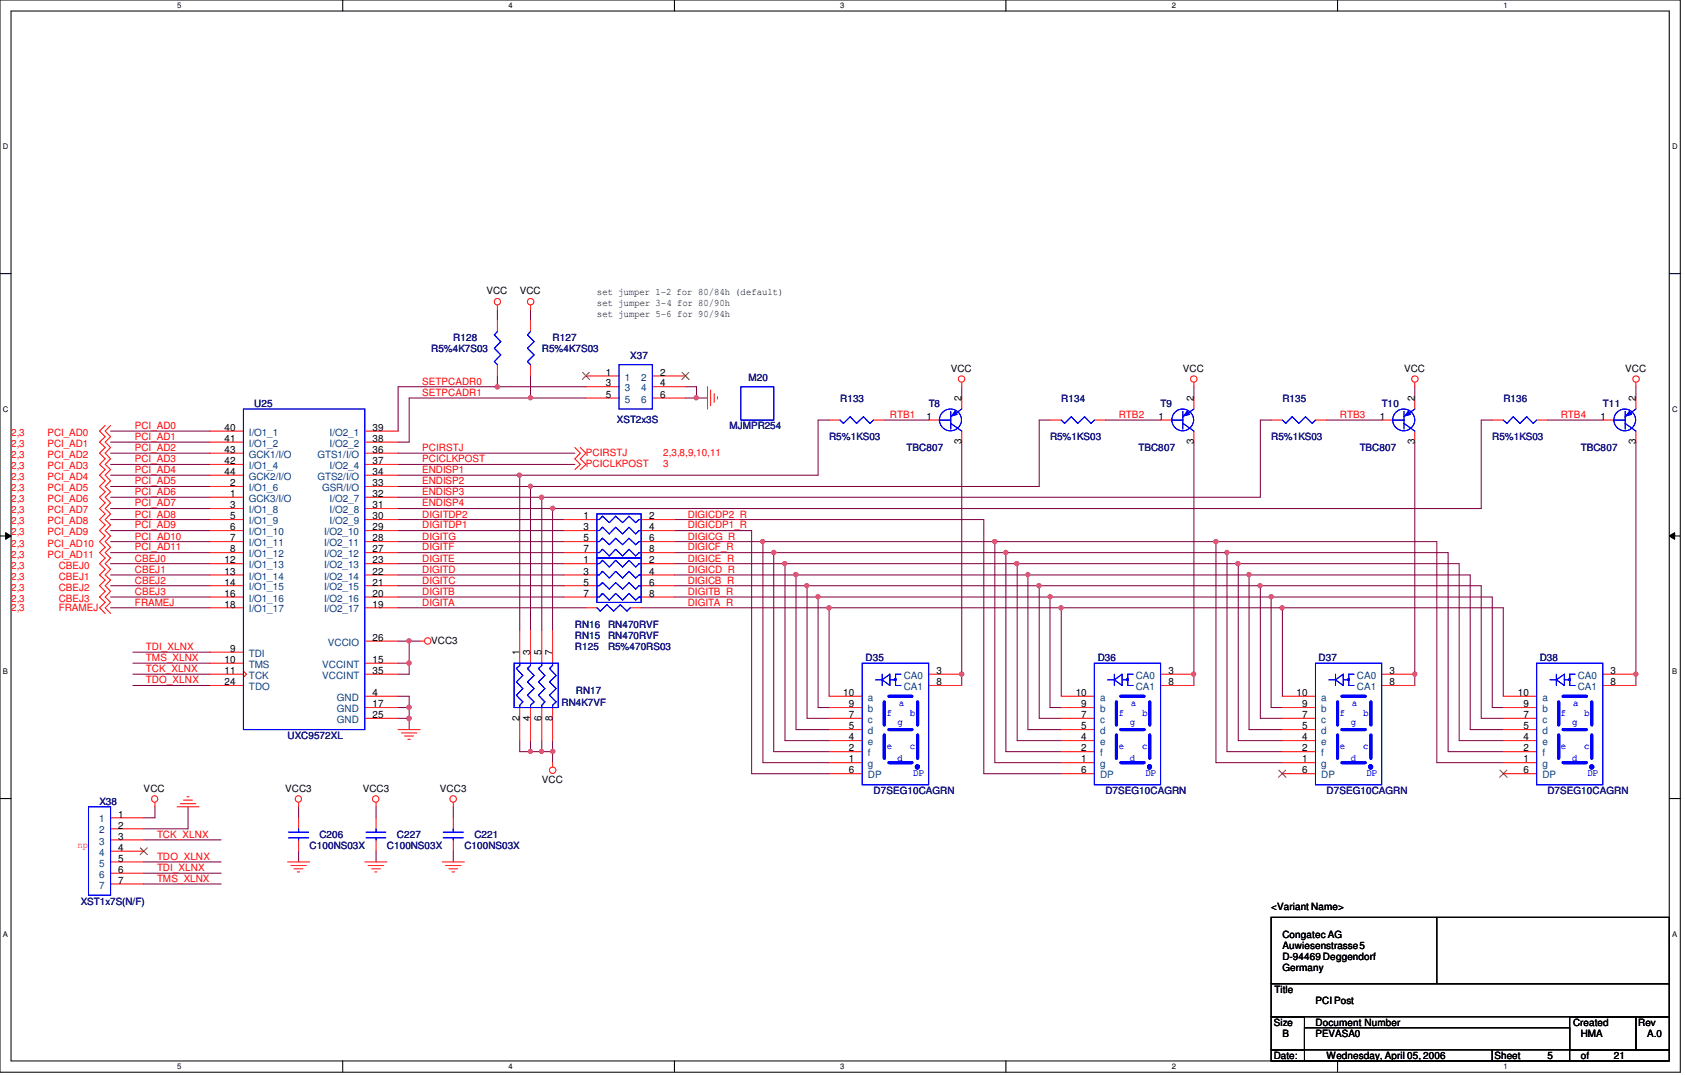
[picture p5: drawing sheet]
<svg xmlns="http://www.w3.org/2000/svg" width="278mm" height="177mm" viewBox="0 0 278 177" stroke-linecap="round" stroke-linejoin="round" font-family="sans-serif">
<defs><g id="words">
<g font-size="1.7">
<text x="80.3" y="48.6">VCC</text>
<text x="85.8" y="48.6">VCC</text>
<text x="98.5" y="48.8">set jumper 1-2 for 80/84h (default)</text>
<text x="98.5" y="50.5">set jumper 3-4 for 80/90h</text>
<text x="98.5" y="52.3">set jumper 5-6 for 90/94h</text>
<text x="99.9" y="62">1</text>
<text x="99.9" y="63.8">3</text>
<text x="99.9" y="65.7">5</text>
<text x="108.9" y="62">2</text>
<text x="108.9" y="63.8">4</text>
<text x="108.9" y="65.7">6</text>
<text x="156.9" y="61.4">VCC</text>
<text x="195.2" y="61.4">VCC</text>
<text x="231.7" y="61.4">VCC</text>
<text x="268.2" y="61.4">VCC</text>
<text x="37" y="71.1">40</text>
<text x="61.5" y="71.1">39</text>
<text x="152.9" y="69.3">1</text>
<text x="158.7" y="66.3" transform="rotate(-90 158.7 66.3)">2</text>
<text x="191.2" y="69.3">1</text>
<text x="197" y="66.3" transform="rotate(-90 197 66.3)">2</text>
<text x="227.7" y="69.3">1</text>
<text x="233.5" y="66.3" transform="rotate(-90 233.5 66.3)">2</text>
<text x="264.1" y="69.3">1</text>
<text x="269.9" y="66.3" transform="rotate(-90 269.9 66.3)">2</text>
<text x="37" y="72.9">41</text>
<text x="37" y="76.6">42</text>
<text x="37" y="74.8">43</text>
<text x="61.5" y="74.8">36</text>
<text x="61.5" y="76.6">37</text>
<text x="61.5" y="72.9">38</text>
<text x="158.7" y="73.4" transform="rotate(-90 158.7 73.4)">3</text>
<text x="197" y="73.4" transform="rotate(-90 197 73.4)">3</text>
<text x="233.5" y="73.4" transform="rotate(-90 233.5 73.4)">3</text>
<text x="269.9" y="73.4" transform="rotate(-90 269.9 73.4)">3</text>
<text x="37" y="78.4">44</text>
<text x="38" y="82">1</text>
<text x="38" y="80.3">2</text>
<text x="38" y="83.9">3</text>
<text x="61.5" y="83.9">31</text>
<text x="61.5" y="82">32</text>
<text x="61.5" y="80.3">33</text>
<text x="61.5" y="78.4">34</text>
<text x="38" y="85.7">5</text>
<text x="38" y="87.5">6</text>
<text x="38" y="89.4">7</text>
<text x="61.5" y="89.4">28</text>
<text x="61.5" y="87.5">29</text>
<text x="61.5" y="85.7">30</text>
<text x="96.3" y="85.7">1</text>
<text x="96.3" y="87.5">3</text>
<text x="96.3" y="89.4">5</text>
<text x="107.1" y="85.7">2</text>
<text x="107.1" y="87.5">4</text>
<text x="107.1" y="89.4">6</text>
<text x="37" y="93">12</text>
<text x="37" y="94.9">13</text>
<text x="38" y="91.2">8</text>
<text x="61.5" y="94.9">22</text>
<text x="61.5" y="93">23</text>
<text x="61.5" y="91.2">27</text>
<text x="96.3" y="91.2">7</text>
<text x="96.3" y="93">1</text>
<text x="96.3" y="94.9">3</text>
<text x="107.1" y="91.2">8</text>
<text x="107.1" y="93">2</text>
<text x="107.1" y="94.9">4</text>
<text x="37" y="96.6">14</text>
<text x="37" y="98.5">16</text>
<text x="37" y="100.3">18</text>
<text x="61.5" y="100.3">19</text>
<text x="61.5" y="98.5">20</text>
<text x="61.5" y="96.6">21</text>
<text x="96.3" y="96.6">5</text>
<text x="96.3" y="98.5">7</text>
<text x="107.1" y="96.6">6</text>
<text x="107.1" y="98.5">8</text>
<text x="38" y="107.6">9</text>
<text x="61.5" y="105.8">26</text>
<text x="71.2" y="106.3">VCC3</text>
<text x="37" y="109.4">10</text>
<text x="37" y="111.3">11</text>
<text x="37" y="113.1">24</text>
<text x="61.5" y="109.4">15</text>
<text x="61.5" y="111.3">35</text>
<text x="85.7" y="108.2" transform="rotate(-90 85.7 108.2)">1</text>
<text x="87.5" y="108.2" transform="rotate(-90 87.5 108.2)">3</text>
<text x="89.4" y="108.2" transform="rotate(-90 89.4 108.2)">5</text>
<text x="91.1" y="108.2" transform="rotate(-90 91.1 108.2)">7</text>
<text x="154.5" y="111.3">3</text>
<text x="154.5" y="113.1">8</text>
<text x="192.8" y="111.3">3</text>
<text x="192.8" y="113.1">8</text>
<text x="229.3" y="111.3">3</text>
<text x="229.3" y="113.1">8</text>
<text x="265.8" y="111.3">3</text>
<text x="265.8" y="113.1">8</text>
<text x="61.5" y="114.9">4</text>
<text x="61.5" y="116.8">17</text>
<text x="61.5" y="118.5">25</text>
<text x="85.7" y="119" transform="rotate(-90 85.7 119)">2</text>
<text x="87.5" y="119" transform="rotate(-90 87.5 119)">4</text>
<text x="89.4" y="119" transform="rotate(-90 89.4 119)">6</text>
<text x="91.1" y="119" transform="rotate(-90 91.1 119)">8</text>
<text x="139.1" y="114.9">10</text>
<text x="140.1" y="118.5">7</text>
<text x="140.1" y="116.8">9</text>
<text x="177.5" y="114.9">10</text>
<text x="178.4" y="118.5">7</text>
<text x="178.4" y="116.8">9</text>
<text x="214" y="114.9">10</text>
<text x="214.9" y="118.5">7</text>
<text x="214.9" y="116.8">9</text>
<text x="250.4" y="114.9">10</text>
<text x="251.4" y="118.5">7</text>
<text x="251.4" y="116.8">9</text>
<text x="140.1" y="125.9">1</text>
<text x="140.1" y="124">2</text>
<text x="140.1" y="122.2">4</text>
<text x="140.1" y="120.4">5</text>
<text x="178.4" y="125.9">1</text>
<text x="178.4" y="124">2</text>
<text x="178.4" y="122.2">4</text>
<text x="178.4" y="120.4">5</text>
<text x="214.9" y="125.9">1</text>
<text x="214.9" y="124">2</text>
<text x="214.9" y="122.2">4</text>
<text x="214.9" y="120.4">5</text>
<text x="251.4" y="125.9">1</text>
<text x="251.4" y="124">2</text>
<text x="251.4" y="122.2">4</text>
<text x="251.4" y="120.4">5</text>
<text x="23.7" y="130.7">VCC</text>
<text x="47.1" y="130.7">VCC3</text>
<text x="59.9" y="130.7">VCC3</text>
<text x="72.6" y="130.7">VCC3</text>
<text x="89.4" y="129.2">VCC</text>
<text x="140.1" y="127.7">6</text>
<text x="178.4" y="127.7">6</text>
<text x="214.9" y="127.7">6</text>
<text x="251.4" y="127.7">6</text>
<text x="19.5" y="135">1</text>
<text x="19.5" y="136.8">2</text>
<text x="19.5" y="138.6">3</text>
<text x="19.5" y="140.5">4</text>
<text x="19.5" y="142.2">5</text>
<text x="19.5" y="144.1">6</text>
<text x="19.5" y="145.9">7</text>
<text x="209.8" y="150.2">&lt;Variant Name&gt;</text>
<text x="211.6" y="154.8">Congatec AG</text>
<text x="211.6" y="156.6">Auwiesenstrasse 5</text>
<text x="211.6" y="158.4">D-94469 Deggendorf</text>
<text x="211.6" y="160.3">Germany</text>
<text x="210.3" y="163.9">Title</text>
<text x="217.1" y="165.7">PCI Post</text>
<text x="210.2" y="169.4">Size</text>
<text x="211.6" y="171.2">B</text>
<text x="217.1" y="169.4">Document Number</text>
<text x="217.1" y="171.2">PEVASA0</text>
<text x="259.6" y="169.4">Created</text>
<text x="260.9" y="171.2">HMA</text>
<text x="270.3" y="169.4">Rev</text>
<text x="271.8" y="171.2">A.0</text>
<text x="210.2" y="174.8">Date:</text>
<text x="218.9" y="174.8">Wednesday, April 05, 2006</text>
<text x="246.6" y="174.8">Sheet</text>
<text x="255.4" y="174.8">5</text>
<text x="260.9" y="174.8">of</text>
<text x="266.3" y="174.8">21</text>
</g>
<g font-size="1.7" fill="#000080">
<text x="71.2" y="58.1">R5%4K7S03</text>
<text x="74.8" y="56.3">R128</text>
<text x="89.4" y="58.1">R5%4K7S03</text>
<text x="91.2" y="56.3">R127</text>
<text x="104" y="59.2">X37</text>
<text x="123.5" y="62.9">M20</text>
<text x="42" y="67.2">U25</text>
<text x="101.8" y="69.8">XST2x3S</text>
<text x="120.4" y="70.9">MJMPR254</text>
<text x="138.6" y="66.3">R133</text>
<text x="153.2" y="67.2">T8</text>
<text x="175.1" y="66.3">R134</text>
<text x="191.5" y="67.2">T9</text>
<text x="211.6" y="66.3">R135</text>
<text x="228" y="67.2">T10</text>
<text x="248.1" y="66.3">R136</text>
<text x="264.5" y="67.2">T11</text>
<text x="136.8" y="72.7">R5%1KS03</text>
<text x="149.6" y="74.5">TBC807</text>
<text x="173.3" y="72.7">R5%1KS03</text>
<text x="187.9" y="74.5">TBC807</text>
<text x="209.8" y="72.7">R5%1KS03</text>
<text x="224.4" y="74.5">TBC807</text>
<text x="246.3" y="72.7">R5%1KS03</text>
<text x="260.9" y="74.5">TBC807</text>
<text x="94.9" y="103.7">RN16</text>
<text x="94.9" y="105.5">RN15</text>
<text x="94.9" y="107.3">R125</text>
<text x="100.3" y="107.3">R5%470RS03</text>
<text x="100.3" y="105.5">RN470RVF</text>
<text x="100.3" y="103.7">RN470RVF</text>
<text x="142.8" y="109.2">D35</text>
<text x="181.1" y="109.2">D36</text>
<text x="217.6" y="109.2">D37</text>
<text x="254.1" y="109.2">D38</text>
<text x="92.7" y="116.5">RN4K7VF</text>
<text x="95" y="114.6">RN17</text>
<text x="47.5" y="121.9">UXC9572XL</text>
<text x="144.1" y="131.1">D7SEG10CAGRN</text>
<text x="182.4" y="131.1">D7SEG10CAGRN</text>
<text x="218.9" y="131.1">D7SEG10CAGRN</text>
<text x="255.4" y="131.1">D7SEG10CAGRN</text>
<text x="16.4" y="132.9">X38</text>
<text x="51.1" y="140.2">C100NS03X</text>
<text x="52.7" y="138.3">C206</text>
<text x="63.8" y="140.2">C100NS03X</text>
<text x="65.5" y="138.3">C227</text>
<text x="76.6" y="140.2">C100NS03X</text>
<text x="78.3" y="138.3">C221</text>
<text x="13.3" y="149.3">XST1x7S(N/F)</text>
</g>
<g font-size="1.7" fill="#f00">
<text x="69.7" y="65.3">SETPCADR1</text>
<text x="69.7" y="63.5">SETPCADR0</text>
<text x="1.8" y="72">2,3</text>
<text x="7.8" y="72">PCI_AD0</text>
<text x="22.3" y="70.8">PCI_AD0</text>
<text x="146.9" y="69">RTB1</text>
<text x="184.6" y="69">RTB2</text>
<text x="221.1" y="69">RTB3</text>
<text x="257.6" y="69">RTB4</text>
<text x="1.8" y="73.8">2,3</text>
<text x="1.8" y="75.6">2,3</text>
<text x="1.8" y="77.4">2,3</text>
<text x="7.8" y="73.8">PCI_AD1</text>
<text x="7.8" y="75.6">PCI_AD2</text>
<text x="7.8" y="77.4">PCI_AD3</text>
<text x="22.3" y="72.6">PCI_AD1</text>
<text x="22.3" y="76.3">PCI_AD3</text>
<text x="22.3" y="74.5">PCI_AD2</text>
<text x="69.7" y="74.5">PCIRSTJ</text>
<text x="69.7" y="76.3">PCICLKPOST</text>
<text x="96.7" y="75.3">PCIRSTJ</text>
<text x="96.7" y="77">PCICLKPOST</text>
<text x="109.4" y="77">3</text>
<text x="109.4" y="75.3">2,3,8,9,10,11</text>
<text x="1.8" y="79.2">2,3</text>
<text x="1.8" y="81.1">2,3</text>
<text x="1.8" y="82.9">2,3</text>
<text x="7.8" y="79.2">PCI_AD4</text>
<text x="7.8" y="81.1">PCI_AD5</text>
<text x="7.8" y="82.9">PCI_AD6</text>
<text x="22.3" y="78.1">PCI_AD4</text>
<text x="22.3" y="79.9">PCI_AD5</text>
<text x="22.3" y="81.7">PCI_AD6</text>
<text x="22.3" y="83.6">PCI_AD7</text>
<text x="69.7" y="83.6">ENDISP4</text>
<text x="69.7" y="81.7">ENDISP3</text>
<text x="69.7" y="79.9">ENDISP2</text>
<text x="69.7" y="78.1">ENDISP1</text>
<text x="1.8" y="84.8">2,3</text>
<text x="1.8" y="86.5">2,3</text>
<text x="1.8" y="88.4">2,3</text>
<text x="7.8" y="84.8">PCI_AD7</text>
<text x="7.8" y="86.5">PCI_AD8</text>
<text x="7.8" y="88.4">PCI_AD9</text>
<text x="22.3" y="85.4">PCI_AD8</text>
<text x="22.3" y="87.2">PCI_AD9</text>
<text x="22.3" y="89.1">PCI_AD10</text>
<text x="69.7" y="85.4">DIGITDP2</text>
<text x="69.7" y="87.2">DIGITDP1</text>
<text x="69.7" y="89.1">DIGITG</text>
<text x="113.5" y="85.4">DIGICDP2_R</text>
<text x="113.5" y="87.2">DIGICDP1_R</text>
<text x="113.5" y="89.1">DIGICG_R</text>
<text x="1.8" y="93.9">2,3</text>
<text x="1.8" y="95.7">2,3</text>
<text x="1.8" y="90.2">2,3</text>
<text x="1.8" y="92">2,3</text>
<text x="7.8" y="90.2">PCI_AD10</text>
<text x="7.8" y="92">PCI_AD11</text>
<text x="9.7" y="93.9">CBEJ0</text>
<text x="9.7" y="95.7">CBEJ1</text>
<text x="22.3" y="90.8">PCI_AD11</text>
<text x="22.3" y="92.7">CBEJ0</text>
<text x="22.3" y="94.5">CBEJ1</text>
<text x="69.7" y="90.8">DIGITF</text>
<text x="69.7" y="92.7">DIGITE</text>
<text x="69.7" y="94.5">DIGITD</text>
<text x="113.5" y="90.8">DIGICF_R</text>
<text x="113.5" y="92.7">DIGICE_R</text>
<text x="113.5" y="94.5">DIGICD_R</text>
<text x="1.8" y="100.8">2,3</text>
<text x="1.8" y="97.5">2,3</text>
<text x="1.8" y="99.3">2,3</text>
<text x="9.7" y="100.8">FRAMEJ</text>
<text x="9.7" y="97.5">CBEJ2</text>
<text x="9.7" y="99.3">CBEJ3</text>
<text x="22.3" y="100">FRAMEJ</text>
<text x="22.3" y="96.4">CBEJ2</text>
<text x="22.3" y="98.2">CBEJ3</text>
<text x="69.7" y="96.4">DIGITC</text>
<text x="69.7" y="98.2">DIGITB</text>
<text x="69.7" y="100">DIGITA</text>
<text x="113.5" y="96.4">DIGICB_R</text>
<text x="113.5" y="98.2">DIGITB_R</text>
<text x="113.5" y="100">DIGITA_R</text>
<text x="24.1" y="107.3">TDI_XLNX</text>
<text x="24.1" y="109.1">TMS_XLNX</text>
<text x="24.1" y="111">TCK_XLNX</text>
<text x="24.1" y="112.8">TDO_XLNX</text>
<text x="12.8" y="140">np</text>
<text x="25.9" y="143.8">TDI_XLNX</text>
<text x="25.9" y="138.3">TCK_XLNX</text>
<text x="25.9" y="141.9">TDO_XLNX</text>
<text x="25.9" y="145.6">TMS_XLNX</text>
</g>
<g font-size="1.7" fill="#004080">
<text x="103.1" y="62.8">1</text>
<text x="103.1" y="64.6">3</text>
<text x="105.8" y="62.8">2</text>
<text x="105.8" y="64.6">4</text>
<text x="41.1" y="71.9">I/O1_1</text>
<text x="54.4" y="71.9">I/O2_1</text>
<text x="103.1" y="66.5">5</text>
<text x="105.8" y="66.5">6</text>
<text x="41.1" y="73.7">I/O1_2</text>
<text x="41.1" y="77.4">I/O1_4</text>
<text x="41.1" y="75.6">GCK1/I/O</text>
<text x="52.4" y="75.6">GTS1/I/O</text>
<text x="54.4" y="77.4">I/O2_4</text>
<text x="54.4" y="73.7">I/O2_2</text>
<text x="41.1" y="82.8">GCK3/I/O</text>
<text x="41.1" y="81.1">I/O1_6</text>
<text x="41.1" y="79.2">GCK2/I/O</text>
<text x="52.4" y="79.2">GTS2/I/O</text>
<text x="53.2" y="81.1">GSR/I/O</text>
<text x="54.4" y="82.8">I/O2_7</text>
<text x="41.1" y="84.7">I/O1_8</text>
<text x="41.1" y="86.5">I/O1_9</text>
<text x="41.1" y="88.3">I/O1_10</text>
<text x="53.5" y="88.3">I/O2_10</text>
<text x="54.4" y="86.5">I/O2_9</text>
<text x="54.4" y="84.7">I/O2_8</text>
<text x="41.1" y="90.2">I/O1_11</text>
<text x="41.1" y="92">I/O1_12</text>
<text x="41.1" y="93.8">I/O1_13</text>
<text x="41.1" y="95.7">I/O1_14</text>
<text x="53.5" y="95.7">I/O2_14</text>
<text x="53.5" y="93.8">I/O2_13</text>
<text x="53.5" y="92">I/O2_12</text>
<text x="53.5" y="90.2">I/O2_11</text>
<text x="41.1" y="97.5">I/O1_15</text>
<text x="41.1" y="99.3">I/O1_16</text>
<text x="41.1" y="101.1">I/O1_17</text>
<text x="53.5" y="101.1">I/O2_17</text>
<text x="53.5" y="99.3">I/O2_16</text>
<text x="53.5" y="97.5">I/O2_15</text>
<text x="54.1" y="106.6">VCCIO</text>
<text x="41.1" y="108.4">TDI</text>
<text x="41.1" y="110.2">TMS</text>
<text x="41.1" y="112.1">TCK</text>
<text x="41.1" y="113.9">TDO</text>
<text x="53.2" y="110.2">VCCINT</text>
<text x="53.2" y="112.1">VCCINT</text>
<text x="149.1" y="112.1">CA0</text>
<text x="149.1" y="113.9">CA1</text>
<text x="187.4" y="112.1">CA0</text>
<text x="187.4" y="113.9">CA1</text>
<text x="223.9" y="112.1">CA0</text>
<text x="223.9" y="113.9">CA1</text>
<text x="260.4" y="112.1">CA0</text>
<text x="260.4" y="113.9">CA1</text>
<text x="55.6" y="115.7">GND</text>
<text x="55.6" y="117.5">GND</text>
<text x="55.6" y="119.3">GND</text>
<text x="143.2" y="119.3">c</text>
<text x="143.2" y="117.5">b</text>
<text x="143.2" y="115.7">a</text>
<text x="181.5" y="119.3">c</text>
<text x="181.5" y="117.5">b</text>
<text x="181.5" y="115.7">a</text>
<text x="218" y="119.3">c</text>
<text x="218" y="117.5">b</text>
<text x="218" y="115.7">a</text>
<text x="254.5" y="119.3">c</text>
<text x="254.5" y="117.5">b</text>
<text x="254.5" y="115.7">a</text>
<text x="143.2" y="124.8">f</text>
<text x="143.2" y="123">e</text>
<text x="143.2" y="121.2">d</text>
<text x="181.5" y="124.8">f</text>
<text x="181.5" y="123">e</text>
<text x="181.5" y="121.2">d</text>
<text x="218" y="124.8">f</text>
<text x="218" y="123">e</text>
<text x="218" y="121.2">d</text>
<text x="254.5" y="124.8">f</text>
<text x="254.5" y="123">e</text>
<text x="254.5" y="121.2">d</text>
<text x="143.2" y="126.7">g</text>
<text x="143.2" y="128.4">DP</text>
<text x="181.5" y="126.7">g</text>
<text x="181.5" y="128.4">DP</text>
<text x="218" y="126.7">g</text>
<text x="218" y="128.4">DP</text>
<text x="254.5" y="126.7">g</text>
<text x="254.5" y="128.4">DP</text>
<text x="16.4" y="135.8">1</text>
<text x="16.4" y="137.6">2</text>
<text x="16.4" y="139.4">3</text>
<text x="16.4" y="141.3">4</text>
<text x="16.4" y="143">5</text>
<text x="16.4" y="144.9">6</text>
<text x="16.4" y="146.7">7</text>
</g>
<g font-size="1.7" fill="#00f">
<text x="146.3" y="118.2">f</text>
<text x="148.1" y="119.7">g</text>
<text x="148.3" y="116.5">a</text>
<text x="150.1" y="118.1">b</text>
<text x="184.6" y="118.2">f</text>
<text x="186.4" y="119.7">g</text>
<text x="186.6" y="116.5">a</text>
<text x="188.5" y="118.1">b</text>
<text x="221.1" y="118.2">f</text>
<text x="222.9" y="119.7">g</text>
<text x="223.1" y="116.5">a</text>
<text x="224.9" y="118.1">b</text>
<text x="257.6" y="118.2">f</text>
<text x="259.4" y="119.7">g</text>
<text x="259.6" y="116.5">a</text>
<text x="261.4" y="118.1">b</text>
<text x="146.3" y="123.6">e</text>
<text x="148.1" y="125.6">d</text>
<text x="150.1" y="123.6">c</text>
<text x="184.6" y="123.6">e</text>
<text x="186.4" y="125.6">d</text>
<text x="188.5" y="123.6">c</text>
<text x="221.1" y="123.6">e</text>
<text x="222.9" y="125.6">d</text>
<text x="224.9" y="123.6">c</text>
<text x="257.6" y="123.6">e</text>
<text x="259.4" y="125.6">d</text>
<text x="261.4" y="123.6">c</text>
<text x="150.7" y="128.1">DP</text>
<text x="189" y="128.1">DP</text>
<text x="225.5" y="128.1">DP</text>
<text x="262" y="128.1">DP</text>
</g>
<g font-size="1.3">
<text x="29.2" y="1.4">5</text>
<text x="83.9" y="1.4">4</text>
<text x="138.6" y="1.4">3</text>
<text x="193.4" y="1.4">2</text>
<text x="248.1" y="1.4">1</text>
<text x=".5" y="24.6">D</text>
<text x="275.9" y="24.6">D</text>
<text x=".5" y="68">C</text>
<text x="275.9" y="68">C</text>
<text x=".5" y="111.3">B</text>
<text x="275.9" y="111.3">B</text>
<text x=".5" y="154.6">A</text>
<text x="275.9" y="154.6">A</text>
<text x="29.2" y="176.5">5</text>
<text x="83.9" y="176.5">4</text>
<text x="138.6" y="176.5">3</text>
<text x="193.4" y="176.5">2</text>
<text x="248.1" y="176.5">1</text>
</g>
</g></defs>
<g fill="none" stroke="#000" stroke-width=".17">
<path d="M0 0h277.3v177h-277.3zM56.6 0v1.8M111.3 0v1.8M166 0v1.8M220.7 0v1.8M1.8 1.8h273.7v173.3h-273.7zM0 45.2h1.8M275.5 45.2h1.8M0 88.5h1.8M.9 87.9l.9 .6-.9 .5zM275.5 88.5l.8-.6v1.1zM275.5 88.5h1.8"/>
<path d="M0 131.8h1.8M275.5 131.8h1.8M56.6 175.1v1.9M111.3 175.1v1.9M166 175.1v1.9M220.7 175.1v1.9"/>
</g>
<path d="M.9 87.9l.9 .6-.9 .5zM275.5 88.5l.8-.6v1.1z" fill="#000"/>
<g fill="none" stroke="#800040" stroke-width=".17">
<path d="M18.2 71.2h16.5M18.2 73h16.5M18.2 76.7h16.5M18.2 78.4h16.5M18.2 74.8h16.5M65.7 76.7h29.2M65.7 74.8h29.2M18.2 80.3h16.5M18.2 82.1h16.5M18.2 83.9h16.5M18.2 85.8h16.5M18.2 87.6h16.5"/>
<path d="M18.2 89.4h16.5M18.2 91.2h16.5M18.2 93h16.5M18.2 94.9h16.5M18.2 96.7h16.5M18.2 98.5h16.5M18.2 100.3h16.5M21.9 107.6h12.8M21.9 109.5h12.8M21.9 111.3h12.8M21.9 113.2h12.8M136.8 100.3v14.6"/>
<path d="M211.6 100.3h36.5"/>
</g>
<circle cx="211.6" cy="100.3" r=".35" fill="#f0f"/>
<circle cx="211.6" cy="100.3" r=".35" fill="none" stroke="#f0f" stroke-width=".17"/>
<path d="M135 98.5v18.3h1.8M209.8 98.5h36.4" fill="none" stroke="#800040" stroke-width=".17"/>
<circle cx="209.8" cy="98.5" r=".36" fill="#f0f"/>
<circle cx="209.8" cy="98.5" r=".36" fill="none" stroke="#f0f" stroke-width=".17"/>
<path d="M133.2 96.7v21.9h3.6M208 96.7h36.4" fill="none" stroke="#800040" stroke-width=".17"/>
<circle cx="207.9" cy="96.7" r=".35" fill="#f0f"/>
<circle cx="207.9" cy="96.7" r=".35" fill="none" stroke="#f0f" stroke-width=".17"/>
<path d="M131.4 94.9v25.5h5.4M206.1 94.9h36.5" fill="none" stroke="#800040" stroke-width=".17"/>
<circle cx="206.1" cy="94.8" r=".36" fill="#f0f"/>
<circle cx="206.1" cy="94.8" r=".36" fill="none" stroke="#f0f" stroke-width=".17"/>
<path d="M129.5 93v29.3h7.3M204.3 93h36.5" fill="none" stroke="#800040" stroke-width=".17"/>
<circle cx="204.3" cy="93" r=".35" fill="#f0f"/>
<circle cx="204.3" cy="93" r=".35" fill="none" stroke="#f0f" stroke-width=".17"/>
<path d="M127.7 91.2v32.9h9.1M202.5 91.2h36.5" fill="none" stroke="#800040" stroke-width=".17"/>
<circle cx="202.5" cy="91.2" r=".35" fill="#f0f"/>
<circle cx="202.5" cy="91.2" r=".35" fill="none" stroke="#f0f" stroke-width=".17"/>
<g fill="none" stroke="#800040" stroke-width=".17">
<path d="M125.9 89.4v36.5h10.9M164.2 89.4v36.5h10.9M166 91.2v32.9h9.1M167.8 93v29.3h7.3M169.6 94.9v25.5h5.5M171.5 96.7v21.9h3.6M173.3 98.5v18.3h1.8M202.5 91.2v32.9h9.1M204.3 93v29.3h7.3M206.1 94.9v25.5h5.5M208 96.7v21.9h3.6M209.8 98.5v18.3h1.8"/>
<path d="M237.1 89.4h-36.4v36.5h10.9M175.1 100.3v14.6M211.6 100.3v14.6"/>
</g>
<circle cx="200.6" cy="89.4" r=".35" fill="#f0f"/>
<circle cx="200.6" cy="89.4" r=".35" fill="none" stroke="#f0f" stroke-width=".17"/>
<path d="M129.5 93h38.3" fill="none" stroke="#800040" stroke-width=".17"/>
<circle cx="129.5" cy="93" r=".35" fill="#f0f"/>
<circle cx="129.5" cy="93" r=".35" fill="none" stroke="#f0f" stroke-width=".17"/>
<path d="M131.4 94.9h38.2" fill="none" stroke="#800040" stroke-width=".17"/>
<circle cx="131.3" cy="94.8" r=".36" fill="#f0f"/>
<circle cx="131.3" cy="94.8" r=".36" fill="none" stroke="#f0f" stroke-width=".17"/>
<path d="M127.7 91.2h38.3" fill="none" stroke="#800040" stroke-width=".17"/>
<circle cx="127.7" cy="91.2" r=".36" fill="#f0f"/>
<circle cx="127.7" cy="91.2" r=".36" fill="none" stroke="#f0f" stroke-width=".17"/>
<path d="M133.2 96.7h38.3" fill="none" stroke="#800040" stroke-width=".17"/>
<circle cx="133.1" cy="96.7" r=".35" fill="#f0f"/>
<circle cx="133.1" cy="96.7" r=".35" fill="none" stroke="#f0f" stroke-width=".17"/>
<path d="M125.9 89.4h38.3" fill="none" stroke="#800040" stroke-width=".17"/>
<circle cx="125.8" cy="89.4" r=".35" fill="#f0f"/>
<circle cx="125.8" cy="89.4" r=".35" fill="none" stroke="#f0f" stroke-width=".17"/>
<path d="M135 98.5h38.3" fill="none" stroke="#800040" stroke-width=".17"/>
<circle cx="135" cy="98.5" r=".35" fill="#f0f"/>
<circle cx="135" cy="98.5" r=".35" fill="none" stroke="#f0f" stroke-width=".17"/>
<path d="M136.8 100.3h38.3" fill="none" stroke="#800040" stroke-width=".17"/>
<circle cx="136.8" cy="100.3" r=".36" fill="#f0f"/>
<circle cx="136.8" cy="100.3" r=".36" fill="none" stroke="#f0f" stroke-width=".17"/>
<path d="M164.2 89.4h36.5M237.1 89.4v36.5h11M239 91.2v32.9h9.1M240.8 93v29.3h7.3M242.6 94.9v25.5h5.5M244.4 96.7v21.9h3.7M246.2 98.5v18.3h1.9M248.1 100.3v14.6" fill="none" stroke="#800040" stroke-width=".17"/>
<circle cx="164.2" cy="89.4" r=".35" fill="#f0f"/>
<circle cx="164.2" cy="89.4" r=".35" fill="none" stroke="#f0f" stroke-width=".17"/>
<path d="M166 91.2h36.5" fill="none" stroke="#800040" stroke-width=".17"/>
<circle cx="166" cy="91.2" r=".35" fill="#f0f"/>
<circle cx="166" cy="91.2" r=".35" fill="none" stroke="#f0f" stroke-width=".17"/>
<path d="M167.8 93h36.5" fill="none" stroke="#800040" stroke-width=".17"/>
<circle cx="167.8" cy="93" r=".35" fill="#f0f"/>
<circle cx="167.8" cy="93" r=".35" fill="none" stroke="#f0f" stroke-width=".17"/>
<path d="M169.6 94.9h36.5" fill="none" stroke="#800040" stroke-width=".17"/>
<circle cx="169.6" cy="94.8" r=".35" fill="#f0f"/>
<circle cx="169.6" cy="94.8" r=".35" fill="none" stroke="#f0f" stroke-width=".17"/>
<path d="M171.5 96.7h36.5" fill="none" stroke="#800040" stroke-width=".17"/>
<circle cx="171.4" cy="96.7" r=".35" fill="#f0f"/>
<circle cx="171.4" cy="96.7" r=".35" fill="none" stroke="#f0f" stroke-width=".17"/>
<path d="M173.3 98.5h36.5" fill="none" stroke="#800040" stroke-width=".17"/>
<circle cx="173.3" cy="98.5" r=".35" fill="#f0f"/>
<circle cx="173.3" cy="98.5" r=".35" fill="none" stroke="#f0f" stroke-width=".17"/>
<path d="M175.1 100.3h36.5" fill="none" stroke="#800040" stroke-width=".17"/>
<circle cx="175.1" cy="100.3" r=".35" fill="#f0f"/>
<circle cx="175.1" cy="100.3" r=".35" fill="none" stroke="#f0f" stroke-width=".17"/>
<path d="M65.7 114.9h1.8M65.7 116.8h1.8" fill="none" stroke="#800040" stroke-width=".17"/>
<circle cx="67.5" cy="116.7" r=".36" fill="#f0f"/>
<circle cx="67.5" cy="116.7" r=".36" fill="none" stroke="#f0f" stroke-width=".17"/>
<path d="M67.5 118.6v1.8" fill="none" stroke="#800040" stroke-width=".17"/>
<circle cx="67.5" cy="118.6" r=".37" fill="#f0f"/>
<circle cx="67.5" cy="118.6" r=".37" fill="none" stroke="#f0f" stroke-width=".17"/>
<path d="M65.7 118.6h1.8M65.7 109.5h1.8v1.8M67.5 105.8h1.8" fill="none" stroke="#800040" stroke-width=".17"/>
<circle cx="67.5" cy="109.4" r=".36" fill="#f0f"/>
<circle cx="67.5" cy="109.4" r=".36" fill="none" stroke="#f0f" stroke-width=".17"/>
<path d="M65.7 105.8h1.8M65.7 111.3h1.8M158.7 111.3v1.9" fill="none" stroke="#800040" stroke-width=".17"/>
<circle cx="158.7" cy="111.3" r=".35" fill="#f0f"/>
<circle cx="158.7" cy="111.3" r=".35" fill="none" stroke="#f0f" stroke-width=".17"/>
<path d="M158.7 73v38.3M197 111.3v1.9" fill="none" stroke="#800040" stroke-width=".17"/>
<circle cx="197" cy="111.3" r=".35" fill="#f0f"/>
<circle cx="197" cy="111.3" r=".35" fill="none" stroke="#f0f" stroke-width=".17"/>
<path d="M197 73v38.3M233.5 111.3v1.9" fill="none" stroke="#800040" stroke-width=".17"/>
<circle cx="233.5" cy="111.3" r=".35" fill="#f0f"/>
<circle cx="233.5" cy="111.3" r=".35" fill="none" stroke="#f0f" stroke-width=".17"/>
<path d="M233.5 73v38.3M269.9 111.3v1.9" fill="none" stroke="#800040" stroke-width=".17"/>
<circle cx="269.9" cy="111.3" r=".35" fill="#f0f"/>
<circle cx="269.9" cy="111.3" r=".35" fill="none" stroke="#f0f" stroke-width=".17"/>
<path d="M269.9 73v38.3M67.5 105.8v3.7" fill="none" stroke="#800040" stroke-width=".17"/>
<circle cx="67.5" cy="105.8" r=".36" fill="#f0f"/>
<circle cx="67.5" cy="105.8" r=".36" fill="none" stroke="#f0f" stroke-width=".17"/>
<path d="M82.1 63.8h14.6M114.9 65.7h1.8M67.5 114.9v3.7M124 127.7h12.8" fill="none" stroke="#800040" stroke-width=".17"/>
<circle cx="82.1" cy="63.9" r=".35" fill="#f0f"/>
<circle cx="82.1" cy="63.9" r=".35" fill="none" stroke="#f0f" stroke-width=".17"/>
<path d="M82.1 51.1v1.8M65.7 63.8v7.4M82.1 62.1v1.7M145.9 69.3h7.3M182.4 69.3h9.1M218.9 69.3h9.1M255.3 69.3h9.2M91.2 83.9h153.2M162.3 127.7h12.8" fill="none" stroke="#800040" stroke-width=".17"/>
<circle cx="91.2" cy="83.9" r=".35" fill="#f0f"/>
<circle cx="91.2" cy="83.9" r=".35" fill="none" stroke="#f0f" stroke-width=".17"/>
<path d="M246.2 69.3h-1.8v14.6M89.4 82.1h118.6" fill="none" stroke="#800040" stroke-width=".17"/>
<circle cx="89.3" cy="82.1" r=".35" fill="#f0f"/>
<circle cx="89.3" cy="82.1" r=".35" fill="none" stroke="#f0f" stroke-width=".17"/>
<path d="M209.8 69.3h-1.8v12.8M87.5 80.3h84" fill="none" stroke="#800040" stroke-width=".17"/>
<circle cx="87.5" cy="80.3" r=".35" fill="#f0f"/>
<circle cx="87.5" cy="80.3" r=".35" fill="none" stroke="#f0f" stroke-width=".17"/>
<path d="M136.8 69.3h-1.8v9.1h-49.2M173.3 69.3h-1.8v11M124 87.6v40.1M162.3 85.8v41.9M89.4 124.1h1.8v1.8" fill="none" stroke="#800040" stroke-width=".17"/>
<circle cx="91.2" cy="124" r=".35" fill="#f0f"/>
<circle cx="91.2" cy="124" r=".35" fill="none" stroke="#f0f" stroke-width=".17"/>
<path d="M89.4 122.3v1.8" fill="none" stroke="#800040" stroke-width=".17"/>
<circle cx="89.4" cy="124" r=".34" fill="#f0f"/>
<circle cx="89.4" cy="124" r=".34" fill="none" stroke="#f0f" stroke-width=".17"/>
<path d="M87.5 124.1h1.9M91.2 122.3v1.8" fill="none" stroke="#800040" stroke-width=".17"/>
<circle cx="87.5" cy="124" r=".35" fill="#f0f"/>
<circle cx="87.5" cy="124" r=".35" fill="none" stroke="#f0f" stroke-width=".17"/>
<path d="M85.8 78.4v25.6M65.7 80.3h21.8v23.7M65.7 83.9h25.5v20.1M65.7 82.1h23.7v21.9M85.8 122.3v1.8h1.7v-1.8" fill="none" stroke="#800040" stroke-width=".17"/>
<circle cx="85.7" cy="78.4" r=".35" fill="#f0f"/>
<circle cx="85.7" cy="78.4" r=".35" fill="none" stroke="#f0f" stroke-width=".17"/>
<path d="M65.7 78.4h20.1M113.1 63.8h1.8v1.9" fill="none" stroke="#800040" stroke-width=".17"/>
<circle cx="114.9" cy="65.7" r=".35" fill="#f0f"/>
<circle cx="114.9" cy="65.7" r=".35" fill="none" stroke="#f0f" stroke-width=".17"/>
<path d="M87.5 65.7h-20v7.3h-1.8" fill="none" stroke="#800040" stroke-width=".17"/>
<circle cx="87.5" cy="65.7" r=".35" fill="#f0f"/>
<circle cx="87.5" cy="65.7" r=".35" fill="none" stroke="#f0f" stroke-width=".17"/>
<g fill="none" stroke="#800040" stroke-width=".17">
<path d="M87.5 51.1v1.8M65.7 63.8h16.4M87.5 62.1v3.6h9.2M113.1 65.7h1.8M158.7 63.8v1.9M197 63.8v1.9M233.5 63.8v1.9M269.9 63.8v1.9M65.7 91.2h27.3M65.7 93h27.3M65.7 94.9h27.3M65.7 96.7h27.3"/>
<path d="M65.7 98.5h27.3M65.7 85.8h27.3M65.7 87.6h27.3M65.7 89.4h27.3M111.3 91.2h16.4M111.3 93h18.2M111.3 94.9h20.1M111.3 96.7h21.9M111.3 98.5h23.7M111.3 85.8h51M111.3 87.6h12.7M111.3 89.4h14.6"/>
<path d="M65.7 100.3h31M105.8 100.3h31M23.7 138.6h12.8M25.6 133.2v1.8h-1.9M31 133.2v3.6h-7.3M49.3 133.2v1.8M62.1 133.2v1.8M74.8 133.2v1.8M23.7 144.1h12.8M23.7 145.9h12.8M23.7 142.3h12.8M49.3 140.5v1.8"/>
<path d="M62.1 140.5v1.8M74.8 140.5v1.8"/>
</g>
<g fill="none" stroke="#f00" stroke-width=".17">
<path d="M82.1 50.4v.7M87.5 50.4v.7M17.4 70.2l-1 1 1 .9-1 .9 1 .9-1 .9 1 .9-1 1 1 .8-1 .9 1 1-1 .9 1 .9-1 .9 1 .9-1 .9 1 .9-1 1 1 .9-1 .9 1 .9-1 .9 1 .9-1 .9 1 .9-1 .9 1 1-1 .9 1 .9-1 .9 1 .9-1 .9 1 .9-1 .9 1 1M18.2 70.2l-.8 1 .8 .9-.8 .9 .8 .9-.8 .9 .8 .9-.8 1 .8 .8-.8 .9 .8 1-.8 .9 .8 .9-.8 .9 .8 .9-.8 .9 .8 .9-.8 1 .8 .9-.8 .9 .8 .9-.8 .9 .8 .9-.8 .9 .8 .9-.8 .9 .8 1-.8 .9 .8 .9-.8 .9 .8 .9-.8 .9 .8 .9-.8 .9 .8 1M94.9 73.9l.9 .9-.9 .9 .9 1-.9 .8M95.8 73.9l.9 .9-.9 .9 .9 1-.9 .8M116.7 63.8v3.7M117.3 64.4v2.6M117.9 65v1.4M118.4 65.5v.4M158.7 63.1v.7M197 63.1v.7"/>
<path d="M233.5 63.1v.7M269.9 63.1v.7M93 85.8h5.5M93 87.6h5.5M93 89.4h5.5M93 91.2h5.5M105.8 85.8h5.5M105.8 87.6h5.5M105.8 89.4h5.5M105.8 91.2h5.5M69.3 105.8h.8M211.6 118.6h5.5"/>
<path d="M211.6 116.8h5.5M211.6 114.9h5.5M228 111.3h5.5M228 113.2h5.5M25.6 132.5v.7M29.2 133.2h3.6M29.8 132.7h2.5M30.3 132.1h1.4M30.9 131.5h.3M49.3 132.5v.7M62.1 132.5v.7M65.7 120.4h3.6"/>
<path d="M66.2 121h2.6M66.8 121.5h1.4M67.3 122h.4M74.8 132.5v.7M91.2 125.9v.7M211.6 120.4h5.5M211.6 125.9h5.5M211.6 124.1h5.5M211.6 122.3h5.5M211.6 127.7h5.5M47.5 142.3h3.6M48 142.9h2.5"/>
<path d="M48.5 143.4h1.5M49.1 143.9h.3M60.2 142.3h3.6M60.7 142.9h2.6M61.3 143.4h1.5M61.8 143.9h.4M73 142.3h3.6M73.5 142.9h2.6M74.1 143.4h1.4M74.6 143.9h.4"/>
<circle cx="82.1" cy="49.8" r=".53"/>
<circle cx="87.6" cy="49.8" r=".54"/>
<circle cx="158.7" cy="62.6" r=".53"/>
<circle cx="197" cy="62.6" r=".53"/>
<circle cx="233.5" cy="62.6" r=".53"/>
<circle cx="270" cy="62.6" r=".53"/>
<circle cx="70.6" cy="105.8" r=".54"/>
<circle cx="25.5" cy="131.9" r=".53"/>
<circle cx="49.2" cy="131.9" r=".52"/>
<circle cx="62" cy="131.9" r=".53"/>
<circle cx="74.8" cy="131.9" r=".54"/>
<circle cx="91.2" cy="127.1" r=".54"/>
</g>
<path d="M209.8 151.4h65.7v11h-65.7zM237.1 151.4v11M209.8 162.4h65.7v5.4h-65.7zM209.8 167.8h5.5v5.5h-5.5zM209.8 173.3h36.4v1.8h-36.4zM215.3 169.7h43.7v5.4h-43.7zM246.2 173.3h29.3v1.8h-29.3zM259 167.8h10.9v5.5h-10.9zM269.9 167.8h5.6v5.5h-5.6z" fill="none" stroke="#000" stroke-width=".17"/>
<path d="M122.3 63.8h5.4v5.5h-5.4zM98.5 89.4h.4l.5-.5 1.1 1 1.1-1 1.1 1 1.1-1 1.1 1 .5-.5h.4M98.5 84.8h7.3v7.3h-7.3zM99.4 85.2l-.2 .2M99.4 87l-.2 .2M99.4 90.7l-.2 .1M99.4 85.2l-.5 .6h-.4M99.4 85.2l1.1 1.1 1.1-1.1 1.1 1.1 1.1-1.1 1.1 1.1 .5-.5h.4M99.4 87l-.5 .6h-.4M99.4 87l1.1 1.1 1.1-1.1 1.1 1.1 1.1-1.1 1.1 1.1 .5-.5h.4M99.4 90.7l-.5 .5h-.4M99.4 90.7l1.1 1.1 1.1-1.1 1.1 1.1 1.1-1.1 1.1 1.1 .5-.6h.4" fill="none" stroke="#00f" stroke-width=".17"/>
<path d="M211 127.1l1.2 1.2M212.2 127.1l-1.2 1.2" fill="none" stroke="#804000" stroke-width=".17"/>
<path d="M221.4 114.9h3.9" fill="none" stroke="#00f" stroke-width=".51"/>
<circle cx="226.2" cy="126.6" r=".35" fill="#00f"/>
<g fill="none" stroke="#00f" stroke-width=".17">
<path d="M219.3 112.2h1.1M220.4 112.2l1.2-.9v1.9zM220.4 111.3v1.9M221.6 112.2h1M223.4 111.3h-.8v1.9h.8"/>
<circle cx="226.2" cy="126.6" r=".35"/>
</g>
<path d="M220.7 115.9v3.8M226.2 115.9v3.8M220.7 121.3v3.9M221.4 120.4h3.9M221.4 125.9h3.9M226.2 121.3v3.9" fill="none" stroke="#00f" stroke-width=".51"/>
<path d="M222.4 112h.2l-.1 .3h-.1z" fill-rule="evenodd" fill="#00f"/>
<path d="M217.1 109.5h10.9v20h-10.9zM222.4 112h.2l-.1 .3h-.1z" fill="none" stroke="#00f" stroke-width=".17"/>
<path d="M221.4 114.9h3.9" fill="none" stroke="#00f" stroke-width=".51"/>
<circle cx="226.2" cy="126.6" r=".35" fill="#00f"/>
<g fill="none" stroke="#00f" stroke-width=".17">
<path d="M219.3 112.2h1.1M220.4 112.2l1.2-.9v1.9zM220.4 111.3v1.9M221.6 112.2h1M223.4 111.3h-.8v1.9h.8"/>
<circle cx="226.2" cy="126.6" r=".35"/>
</g>
<path d="M220.7 115.9v3.8M226.2 115.9v3.8M220.7 121.3v3.9M221.4 120.4h3.9M221.4 125.9h3.9M226.2 121.3v3.9" fill="none" stroke="#00f" stroke-width=".51"/>
<path d="M222.4 112h.2l-.1 .3h-.1z" fill-rule="evenodd" fill="#00f"/>
<path d="M217.1 109.5h10.9v20h-10.9zM222.4 112h.2l-.1 .3h-.1z" fill="none" stroke="#00f" stroke-width=".17"/>
<path d="M136.8 118.6h5.5M136.8 116.8h5.5M136.8 114.9h5.5M153.2 111.3h5.5M153.2 113.2h5.5M136.8 125.9h5.5M136.8 124.1h5.5M136.8 122.3h5.5M136.8 120.4h5.5M136.8 127.7h5.5" fill="none" stroke="#f00" stroke-width=".17"/>
<path d="M146.7 114.9h3.8" fill="none" stroke="#00f" stroke-width=".51"/>
<circle cx="151.4" cy="126.6" r=".35" fill="#00f"/>
<g fill="none" stroke="#00f" stroke-width=".17">
<path d="M144.5 112.2h1.1M145.6 112.2l1.2-.9v1.9zM145.6 111.3v1.9M146.8 112.2h1M148.7 111.3h-.9v1.9h.9"/>
<circle cx="151.4" cy="126.6" r=".35"/>
</g>
<path d="M145.9 115.9v3.8M151.4 115.9v3.8M145.9 121.3v3.9M146.7 120.4h3.8M146.7 125.9h3.8M151.4 121.3v3.9" fill="none" stroke="#00f" stroke-width=".51"/>
<path d="M147.6 112h.3v.3h-.3z" fill-rule="evenodd" fill="#00f"/>
<path d="M142.3 109.5h10.9v20h-10.9zM147.6 112h.3v.3h-.3z" fill="none" stroke="#00f" stroke-width=".17"/>
<path d="M146.7 114.9h3.8" fill="none" stroke="#00f" stroke-width=".51"/>
<circle cx="151.4" cy="126.6" r=".35" fill="#00f"/>
<g fill="none" stroke="#00f" stroke-width=".17">
<path d="M144.5 112.2h1.1M145.6 112.2l1.2-.9v1.9zM145.6 111.3v1.9M146.8 112.2h1M148.7 111.3h-.9v1.9h.9"/>
<circle cx="151.4" cy="126.6" r=".35"/>
</g>
<path d="M145.9 115.9v3.8M151.4 115.9v3.8M145.9 121.3v3.9M146.7 120.4h3.8M146.7 125.9h3.8M151.4 121.3v3.9" fill="none" stroke="#00f" stroke-width=".51"/>
<path d="M147.6 112h.3v.3h-.3z" fill-rule="evenodd" fill="#00f"/>
<g fill="none" stroke="#00f" stroke-width=".17">
<path d="M40.2 67.5h20v52.9h-20zM175.1 69.3l.6 .6 1.1-1.1 1 1.1 1.2-1.1 1 1.1 .6-.6M211.6 69.3l.6 .6 1-1.1 1.1 1.1 1.1-1.1 1.1 1.1 .6-.6M248.1 69.3l.6 .6 1-1.1 1.1 1.1 1.1-1.1 1.1 1.1 .6-.6M98.5 93h.4l.5-.5 1.1 1.1 1.1-1.1 1.1 1.1 1.1-1.1 1.1 1.1 .5-.6h.4M98.5 92.1h7.3v7.3h-7.3zM99.4 94.3l-.2 .2M99.4 96.2l-.2 .1M99.4 98l-.2 .2M99.4 94.3l-.5 .6h-.4M99.4 94.3l1.1 1.1 1.1-1.1 1.1 1.1 1.1-1.1 1.1 1.1 .5-.5h.4M99.4 96.2l-.5 .5h-.4"/>
<path d="M99.4 96.2l1.1 1 1.1-1 1.1 1 1.1-1 1.1 1 .5-.5h.4M99.4 98l-.5 .5h-.4M99.4 98l1.1 1.1 1.1-1.1 1.1 1.1 1.1-1.1 1.1 1.1 .5-.6h.4M142.3 109.5h10.9v20h-10.9zM147.6 112h.3v.3h-.3z"/>
</g>
<g fill="none" stroke="#f00" stroke-width=".17">
<path d="M34.7 78.4h5.5M34.7 74.8h5.5M34.7 76.7h5.5M34.7 73h5.5M34.7 71.2h5.5M60.2 78.4h5.5M60.2 74.8h5.5M60.2 76.7h5.5M60.2 73h5.5M60.2 71.2h5.5M173.3 69.3h1.8M180.6 69.3h1.8"/>
<path d="M209.8 69.3h1.8M217.1 69.3h1.8M246.2 69.3h1.9M253.6 69.3h1.7M34.7 82.1h5.5M34.7 80.3h5.5M34.7 83.9h5.5M34.7 85.8h5.5M34.7 87.6h5.5M34.7 89.4h5.5M34.7 91.2h5.5M34.7 93h5.5"/>
<path d="M34.7 94.9h5.5M34.7 96.7h5.5M34.7 98.5h5.5M60.2 82.1h5.5M60.2 80.3h5.5M60.2 83.9h5.5M60.2 85.8h5.5M60.2 87.6h5.5M60.2 89.4h5.5M60.2 91.2h5.5M60.2 93h5.5M60.2 94.9h5.5"/>
<path d="M60.2 96.7h5.5M60.2 98.5h5.5M93 93h5.5M93 94.9h5.5M93 96.7h5.5M93 98.5h5.5M105.8 93h5.5M105.8 94.9h5.5M105.8 96.7h5.5M105.8 98.5h5.5M34.7 107.6h5.5M34.7 109.5h5.5"/>
<path d="M34.7 111.3h5.5M34.7 100.3h5.5M34.7 113.2h5.5M40.2 110.8l.5 .5-.5 .5M60.2 114.9h5.5M60.2 109.5h5.5M60.2 111.3h5.5M60.2 116.8h5.5M60.2 100.3h5.5M60.2 118.6h5.5M60.2 105.8h5.5M248.1 114.9h5.5"/>
<path d="M248.1 116.8h5.5M248.1 118.6h5.5M264.5 111.3h5.4M264.5 113.2h5.4M248.1 125.9h5.5M248.1 124.1h5.5M248.1 122.3h5.5M248.1 120.4h5.5M248.1 127.7h5.5"/>
</g>
<path d="M247.5 127.1l1.2 1.2M248.7 127.1l-1.2 1.2" fill="none" stroke="#804000" stroke-width=".17"/>
<path d="M257.9 114.9h3.9" fill="none" stroke="#00f" stroke-width=".51"/>
<circle cx="262.6" cy="126.6" r=".36" fill="#00f"/>
<g fill="none" stroke="#00f" stroke-width=".17">
<path d="M255.8 112.2h1M256.8 112.2l1.3-.9v1.9zM256.8 111.3v1.9M258.1 112.2h.9M259.9 111.3h-.9v1.9h.9"/>
<circle cx="262.6" cy="126.6" r=".36"/>
</g>
<path d="M257.2 115.9v3.8M262.7 115.9v3.8M257.2 121.3v3.9M257.9 120.4h3.9M257.9 125.9h3.9M262.7 121.3v3.9" fill="none" stroke="#00f" stroke-width=".51"/>
<path d="M258.9 112h.2v.3h-.2z" fill-rule="evenodd" fill="#00f"/>
<path d="M253.6 109.5h10.9v20h-10.9zM258.9 112h.2v.3h-.2z" fill="none" stroke="#00f" stroke-width=".17"/>
<path d="M257.9 114.9h3.9" fill="none" stroke="#00f" stroke-width=".51"/>
<circle cx="262.6" cy="126.6" r=".36" fill="#00f"/>
<g fill="none" stroke="#00f" stroke-width=".17">
<path d="M255.8 112.2h1M256.8 112.2l1.3-.9v1.9zM256.8 111.3v1.9M258.1 112.2h.9M259.9 111.3h-.9v1.9h.9"/>
<circle cx="262.6" cy="126.6" r=".36"/>
</g>
<path d="M257.2 115.9v3.8M262.7 115.9v3.8M257.2 121.3v3.9M257.9 120.4h3.9M257.9 125.9h3.9M262.7 121.3v3.9" fill="none" stroke="#00f" stroke-width=".51"/>
<path d="M258.9 112h.2v.3h-.2z" fill-rule="evenodd" fill="#00f"/>
<g fill="none" stroke="#00f" stroke-width=".17">
<path d="M82.1 54.7l-.5 .6 1 1.1-1 1.1 1 1.1-1 1.1 .5 .5M102.1 60.2h5.5v7.3h-5.5zM84.8 109.5h7.3v7.3h-7.3zM85.2 110.4l1.1 1.1-1.1 1.1 1.1 1.1-1.1 1.1 1.1 1.1-.5 .5v.4M85.3 110.2l-.1 .2M85.8 109.5v.4l-.6 .5M87 110.4l1.1 1.1-1.1 1.1 1.1 1.1-1.1 1.1 1.1 1.1-.6 .5v.4M87.2 110.2l-.2 .2M87.5 109.5v.4l-.5 .5M88.9 110.4l1 1.1-1 1.1 1 1.1-1 1.1 1 1.1-.5 .5v.4M89 110.2l-.1 .2M89.4 109.5v.4l-.5 .5"/>
<path d="M90.7 110.4l1.1 1.1-1.1 1.1 1.1 1.1-1.1 1.1 1.1 1.1-.6 .5v.4M90.8 110.2l-.1 .2M91.2 109.5v.4l-.5 .5M253.6 109.5h10.9v20h-10.9zM258.9 112h.2v.3h-.2zM14.6 133.2h3.6v14.6h-3.6zM47.6 137.4h3.3M47.6 138.3h3.3M49.3 136.8v.6M49.3 138.3v.3M73.1 137.4h3.4M73.1 138.3h3.4"/>
<path d="M74.8 136.8v.6M74.8 138.3v.3"/>
</g>
<g fill="none" stroke="#f00" stroke-width=".17">
<path d="M82.1 52.9v1.8M82.1 60.2v1.9M96.7 62.1h5.4M96.7 63.8h5.4M96.7 65.7h5.4M107.6 62.1h5.5M107.6 63.8h5.5M107.6 65.7h5.5M85.8 104v5.5M85.8 116.8v5.5M87.5 104v5.5M87.5 116.8v5.5"/>
<path d="M89.4 104v5.5M89.4 116.8v5.5M91.2 104v5.5M91.2 116.8v5.5M175.1 118.6h5.5M175.1 116.8h5.5M175.1 114.9h5.5M191.5 111.3h5.5M191.5 113.2h5.5M18.2 135h5.5M18.2 136.8h5.5M18.2 138.6h5.5"/>
<path d="M49.3 135v1.8M49.3 138.6v1.9M74.8 135v1.8M74.8 138.6v1.9M175.1 125.9h5.5M175.1 124.1h5.5M175.1 122.3h5.5M175.1 120.4h5.5M175.1 127.7h5.5M18.2 140.5h5.5M18.2 142.3h5.5M18.2 144.1h5.5"/>
<path d="M18.2 145.9h5.5"/>
</g>
<path d="M96.1 61.5l1.2 1.2M97.2 61.5l-1.1 1.2M112.6 61.5l1.1 1.2M113.7 61.5l-1.2 1.2M23.2 139.9l1.1 1.2M24.3 139.9l-1.2 1.2" fill="none" stroke="#804000" stroke-width=".17"/>
<path d="M184.9 114.9h3.9" fill="none" stroke="#00f" stroke-width=".51"/>
<circle cx="189.7" cy="126.6" r=".35" fill="#00f"/>
<g fill="none" stroke="#00f" stroke-width=".17">
<path d="M182.8 112.2h1.1M183.9 112.2l1.3-.9v1.9zM183.9 111.3v1.9M185.2 112.2h.9M187 111.3h-.9v1.9h.9"/>
<circle cx="189.7" cy="126.6" r=".35"/>
</g>
<path d="M184.2 115.9v3.8M189.7 115.9v3.8M184.2 121.3v3.9M184.9 120.4h3.9M184.9 125.9h3.9M189.7 121.3v3.9" fill="none" stroke="#00f" stroke-width=".51"/>
<path d="M185.9 112h.3v.3h-.3z" fill-rule="evenodd" fill="#00f"/>
<path d="M180.6 109.5h10.9v20h-10.9zM185.9 112h.3v.3h-.3z" fill="none" stroke="#00f" stroke-width=".17"/>
<path d="M184.9 114.9h3.9" fill="none" stroke="#00f" stroke-width=".51"/>
<circle cx="189.7" cy="126.6" r=".35" fill="#00f"/>
<g fill="none" stroke="#00f" stroke-width=".17">
<path d="M182.8 112.2h1.1M183.9 112.2l1.3-.9v1.9zM183.9 111.3v1.9M185.2 112.2h.9M187 111.3h-.9v1.9h.9"/>
<circle cx="189.7" cy="126.6" r=".35"/>
</g>
<path d="M184.2 115.9v3.8M189.7 115.9v3.8M184.2 121.3v3.9M184.9 120.4h3.9M184.9 125.9h3.9M189.7 121.3v3.9" fill="none" stroke="#00f" stroke-width=".51"/>
<path d="M185.9 112h.3v.3h-.3z" fill-rule="evenodd" fill="#00f"/>
<path d="M138.6 69.3l.6 .6 1.1-1.1 1 1.1 1.2-1.1 1 1.1 .6-.6M155 69.3h1.9M156.9 67.9v2.9M156.9 69.9l1.8 1.3M158.7 67.5l-1.8 1.3M180.6 109.5h10.9v20h-10.9zM185.9 112h.3v.3h-.3zM60.4 137.4h3.3M60.4 138.3h3.3M62.1 136.8v.6M62.1 138.3v.3" fill="none" stroke="#00f" stroke-width=".17"/>
<path d="M136.8 69.3h1.8M144.1 69.3h1.8M153.2 69.3h1.8M158.7 65.7v1.8M158.7 71.2v1.8M62.1 135v1.8M62.1 138.6v1.9" fill="none" stroke="#f00" stroke-width=".17"/>
<path d="M157.6 67.9l.3 .5-.8 .2z" fill="#00f"/>
<g fill="none" stroke="#00f" stroke-width=".17">
<path d="M155 69.3h1.9M156.9 67.9v2.9M156.9 69.9l1.8 1.3M157.6 67.9l.3 .5-.8 .2zM158.7 67.5l-1.8 1.3"/>
<circle cx="156.8" cy="69.3" r="1.81"/>
</g>
<path d="M157.6 67.9l.3 .5-.8 .2z" fill="#00f"/>
<g fill="none" stroke="#00f" stroke-width=".17">
<path d="M87.5 54.7l-.5 .6 1.1 1.1-1.1 1.1 1.1 1.1-1.1 1.1 .5 .5M157.6 67.9l.3 .5-.8 .2zM193.4 69.3h1.8M195.2 67.9v2.9M195.2 69.9l1.8 1.3M197 67.5l-1.8 1.3"/>
<circle cx="156.8" cy="69.3" r="1.81"/>
</g>
<path d="M87.5 52.9v1.8M87.5 60.2v1.9M191.5 69.3h1.9M197 65.7v1.8M197 71.2v1.8" fill="none" stroke="#f00" stroke-width=".17"/>
<path d="M195.9 67.9l.4 .5-.9 .2z" fill="#00f"/>
<g fill="none" stroke="#00f" stroke-width=".17">
<path d="M193.4 69.3h1.8M195.2 67.9v2.9M195.2 69.9l1.8 1.3M195.9 67.9l.4 .5-.9 .2zM197 67.5l-1.8 1.3"/>
<circle cx="195.2" cy="69.3" r="1.8"/>
</g>
<path d="M195.9 67.9l.4 .5-.9 .2z" fill="#00f"/>
<g fill="none" stroke="#00f" stroke-width=".17">
<path d="M195.9 67.9l.4 .5-.9 .2zM229.8 69.3h1.9M231.7 67.9v2.9M231.7 69.9l1.8 1.3M233.5 67.5l-1.8 1.3"/>
<circle cx="195.2" cy="69.3" r="1.8"/>
</g>
<path d="M228 69.3h1.8M233.5 65.7v1.8M233.5 71.2v1.8" fill="none" stroke="#f00" stroke-width=".17"/>
<path d="M232.4 67.9l.3 .5-.9 .2z" fill="#00f"/>
<g fill="none" stroke="#00f" stroke-width=".17">
<path d="M229.8 69.3h1.9M231.7 67.9v2.9M231.7 69.9l1.8 1.3M232.4 67.9l.3 .5-.9 .2zM233.5 67.5l-1.8 1.3"/>
<circle cx="231.6" cy="69.3" r="1.81"/>
</g>
<path d="M232.4 67.9l.3 .5-.9 .2z" fill="#00f"/>
<g fill="none" stroke="#00f" stroke-width=".17">
<path d="M232.4 67.9l.3 .5-.9 .2zM266.3 69.3h1.9M268.2 67.9v2.9M268.2 69.9l1.7 1.3M269.9 67.5l-1.7 1.3"/>
<circle cx="231.6" cy="69.3" r="1.81"/>
</g>
<path d="M264.5 69.3h1.8M269.9 65.7v1.8M269.9 71.2v1.8" fill="none" stroke="#f00" stroke-width=".17"/>
<path d="M268.9 67.9l.3 .5-.9 .2z" fill="#00f"/>
<g fill="none" stroke="#00f" stroke-width=".17">
<path d="M266.3 69.3h1.9M268.2 67.9v2.9M268.2 69.9l1.7 1.3M268.9 67.9l.3 .5-.9 .2zM269.9 67.5l-1.7 1.3"/>
<circle cx="268.1" cy="69.3" r="1.79"/>
</g>
<path d="M268.9 67.9l.3 .5-.9 .2z" fill="#00f"/>
<g fill="none" stroke="#00f" stroke-width=".17">
<path d="M268.9 67.9l.3 .5-.9 .2zM98.5 100.3l.6 .6 1.1-1.1 1.1 1.1 1.1-1.1 1.1 1.1 .5-.6"/>
<circle cx="268.1" cy="69.3" r="1.79"/>
</g>
<path d="M96.7 100.3h1.8M104 100.3h1.8" fill="none" stroke="#f00" stroke-width=".17"/>
<circle cx="211.6" cy="100.3" r=".35" fill="#f0f"/>
<circle cx="211.6" cy="100.3" r=".35" fill="none" stroke="#f0f" stroke-width=".17"/>
<circle cx="209.8" cy="98.5" r=".36" fill="#f0f"/>
<circle cx="209.8" cy="98.5" r=".36" fill="none" stroke="#f0f" stroke-width=".17"/>
<circle cx="207.9" cy="96.7" r=".35" fill="#f0f"/>
<circle cx="207.9" cy="96.7" r=".35" fill="none" stroke="#f0f" stroke-width=".17"/>
<circle cx="206.1" cy="94.8" r=".36" fill="#f0f"/>
<circle cx="206.1" cy="94.8" r=".36" fill="none" stroke="#f0f" stroke-width=".17"/>
<circle cx="204.3" cy="93" r=".35" fill="#f0f"/>
<circle cx="204.3" cy="93" r=".35" fill="none" stroke="#f0f" stroke-width=".17"/>
<circle cx="202.5" cy="91.2" r=".35" fill="#f0f"/>
<circle cx="202.5" cy="91.2" r=".35" fill="none" stroke="#f0f" stroke-width=".17"/>
<circle cx="200.6" cy="89.4" r=".35" fill="#f0f"/>
<circle cx="200.6" cy="89.4" r=".35" fill="none" stroke="#f0f" stroke-width=".17"/>
<circle cx="129.5" cy="93" r=".35" fill="#f0f"/>
<circle cx="129.5" cy="93" r=".35" fill="none" stroke="#f0f" stroke-width=".17"/>
<circle cx="131.3" cy="94.8" r=".36" fill="#f0f"/>
<circle cx="131.3" cy="94.8" r=".36" fill="none" stroke="#f0f" stroke-width=".17"/>
<circle cx="127.7" cy="91.2" r=".36" fill="#f0f"/>
<circle cx="127.7" cy="91.2" r=".36" fill="none" stroke="#f0f" stroke-width=".17"/>
<circle cx="133.1" cy="96.7" r=".35" fill="#f0f"/>
<circle cx="133.1" cy="96.7" r=".35" fill="none" stroke="#f0f" stroke-width=".17"/>
<circle cx="125.8" cy="89.4" r=".35" fill="#f0f"/>
<circle cx="125.8" cy="89.4" r=".35" fill="none" stroke="#f0f" stroke-width=".17"/>
<circle cx="135" cy="98.5" r=".35" fill="#f0f"/>
<circle cx="135" cy="98.5" r=".35" fill="none" stroke="#f0f" stroke-width=".17"/>
<circle cx="136.8" cy="100.3" r=".36" fill="#f0f"/>
<circle cx="136.8" cy="100.3" r=".36" fill="none" stroke="#f0f" stroke-width=".17"/>
<circle cx="164.2" cy="89.4" r=".35" fill="#f0f"/>
<circle cx="164.2" cy="89.4" r=".35" fill="none" stroke="#f0f" stroke-width=".17"/>
<circle cx="166" cy="91.2" r=".35" fill="#f0f"/>
<circle cx="166" cy="91.2" r=".35" fill="none" stroke="#f0f" stroke-width=".17"/>
<circle cx="167.8" cy="93" r=".35" fill="#f0f"/>
<circle cx="167.8" cy="93" r=".35" fill="none" stroke="#f0f" stroke-width=".17"/>
<circle cx="169.6" cy="94.8" r=".35" fill="#f0f"/>
<circle cx="169.6" cy="94.8" r=".35" fill="none" stroke="#f0f" stroke-width=".17"/>
<circle cx="171.4" cy="96.7" r=".35" fill="#f0f"/>
<circle cx="171.4" cy="96.7" r=".35" fill="none" stroke="#f0f" stroke-width=".17"/>
<circle cx="173.3" cy="98.5" r=".35" fill="#f0f"/>
<circle cx="173.3" cy="98.5" r=".35" fill="none" stroke="#f0f" stroke-width=".17"/>
<circle cx="175.1" cy="100.3" r=".35" fill="#f0f"/>
<circle cx="175.1" cy="100.3" r=".35" fill="none" stroke="#f0f" stroke-width=".17"/>
<circle cx="67.5" cy="116.7" r=".36" fill="#f0f"/>
<circle cx="67.5" cy="116.7" r=".36" fill="none" stroke="#f0f" stroke-width=".17"/>
<circle cx="67.5" cy="118.6" r=".37" fill="#f0f"/>
<circle cx="67.5" cy="118.6" r=".37" fill="none" stroke="#f0f" stroke-width=".17"/>
<circle cx="67.5" cy="109.4" r=".36" fill="#f0f"/>
<circle cx="67.5" cy="109.4" r=".36" fill="none" stroke="#f0f" stroke-width=".17"/>
<circle cx="158.7" cy="111.3" r=".35" fill="#f0f"/>
<circle cx="158.7" cy="111.3" r=".35" fill="none" stroke="#f0f" stroke-width=".17"/>
<circle cx="197" cy="111.3" r=".35" fill="#f0f"/>
<circle cx="197" cy="111.3" r=".35" fill="none" stroke="#f0f" stroke-width=".17"/>
<circle cx="233.5" cy="111.3" r=".35" fill="#f0f"/>
<circle cx="233.5" cy="111.3" r=".35" fill="none" stroke="#f0f" stroke-width=".17"/>
<circle cx="269.9" cy="111.3" r=".35" fill="#f0f"/>
<circle cx="269.9" cy="111.3" r=".35" fill="none" stroke="#f0f" stroke-width=".17"/>
<circle cx="67.5" cy="105.8" r=".36" fill="#f0f"/>
<circle cx="67.5" cy="105.8" r=".36" fill="none" stroke="#f0f" stroke-width=".17"/>
<circle cx="82.1" cy="63.9" r=".35" fill="#f0f"/>
<circle cx="82.1" cy="63.9" r=".35" fill="none" stroke="#f0f" stroke-width=".17"/>
<circle cx="91.2" cy="83.9" r=".35" fill="#f0f"/>
<circle cx="91.2" cy="83.9" r=".35" fill="none" stroke="#f0f" stroke-width=".17"/>
<circle cx="89.3" cy="82.1" r=".35" fill="#f0f"/>
<circle cx="89.3" cy="82.1" r=".35" fill="none" stroke="#f0f" stroke-width=".17"/>
<circle cx="87.5" cy="80.3" r=".35" fill="#f0f"/>
<circle cx="87.5" cy="80.3" r=".35" fill="none" stroke="#f0f" stroke-width=".17"/>
<circle cx="91.2" cy="124" r=".35" fill="#f0f"/>
<circle cx="91.2" cy="124" r=".35" fill="none" stroke="#f0f" stroke-width=".17"/>
<circle cx="89.4" cy="124" r=".34" fill="#f0f"/>
<circle cx="89.4" cy="124" r=".34" fill="none" stroke="#f0f" stroke-width=".17"/>
<circle cx="87.5" cy="124" r=".35" fill="#f0f"/>
<circle cx="87.5" cy="124" r=".35" fill="none" stroke="#f0f" stroke-width=".17"/>
<circle cx="85.7" cy="78.4" r=".35" fill="#f0f"/>
<circle cx="85.7" cy="78.4" r=".35" fill="none" stroke="#f0f" stroke-width=".17"/>
<circle cx="114.9" cy="65.7" r=".35" fill="#f0f"/>
<circle cx="114.9" cy="65.7" r=".35" fill="none" stroke="#f0f" stroke-width=".17"/>
<circle cx="87.5" cy="65.7" r=".35" fill="#f0f"/>
<circle cx="87.5" cy="65.7" r=".35" fill="none" stroke="#f0f" stroke-width=".17"/>
<use href="#words"/>
</svg>
